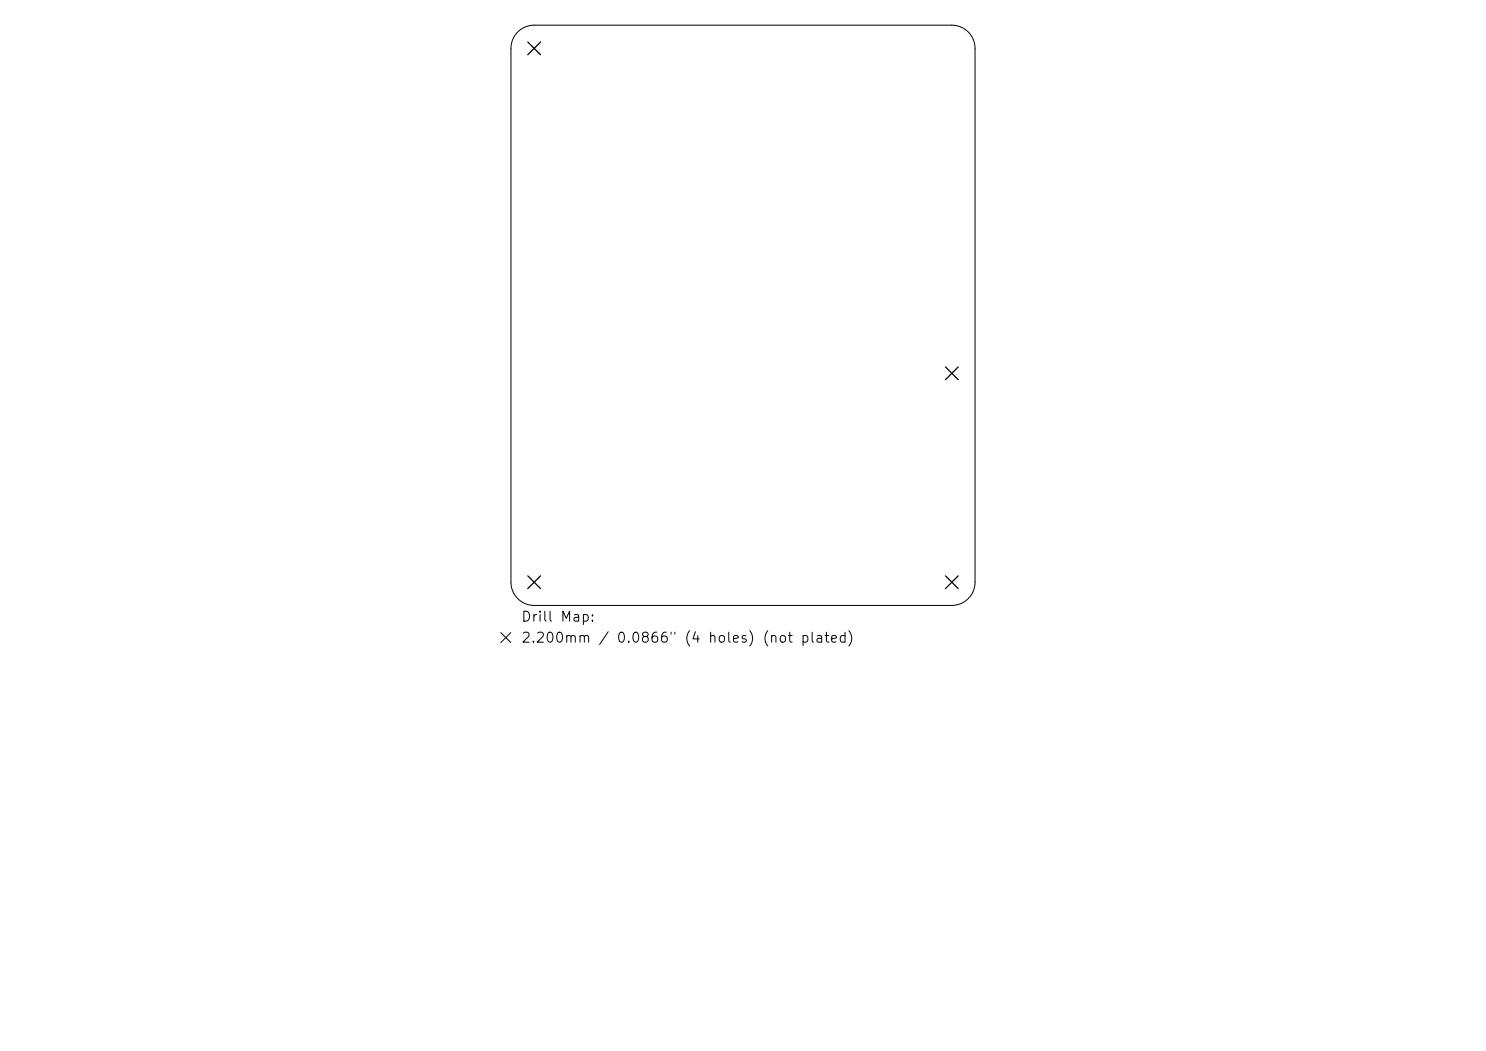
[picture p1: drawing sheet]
<svg xmlns="http://www.w3.org/2000/svg" width="297mm" height="210mm" viewBox="0 0 297 210" stroke-linecap="round" stroke-linejoin="round" font-family="sans-serif">
<defs><g id="words">
<g font-size="2">
<text x="104" y="124.7">Drill Map:</text>
<text x="104" y="128.9">2.200mm / 0.0866&quot; (4 holes) (not plated)</text>
</g>
</g></defs>
<path d="M103.5 6.4a4.6 4.6 0 0 1 3.3-1.4h83.4a4.6 4.6 0 0 1 4.7 4.7v106.6a4.6 4.6 0 0 1-4.7 4.7h-83.4a4.6 4.6 0 0 1-4.7-4.7v-106.6a4.6 4.6 0 0 1 1.4-3.3zM100.1 126.4l2 2M102.1 126.4l-2 2" fill="none" stroke="#000" stroke-width=".2"/>
<path d="M105.5 8.4l2.5 2.5M108 8.4l-2.5 2.5M189 73.3l2.5 2.6M191.5 73.3l-2.5 2.6M105.5 115.1l2.5 2.5M108 115.1l-2.5 2.5M189 115.1l2.5 2.5M191.5 115.1l-2.5 2.5" fill="none" stroke="#000" stroke-width=".26"/>
<use href="#words"/>
</svg>
